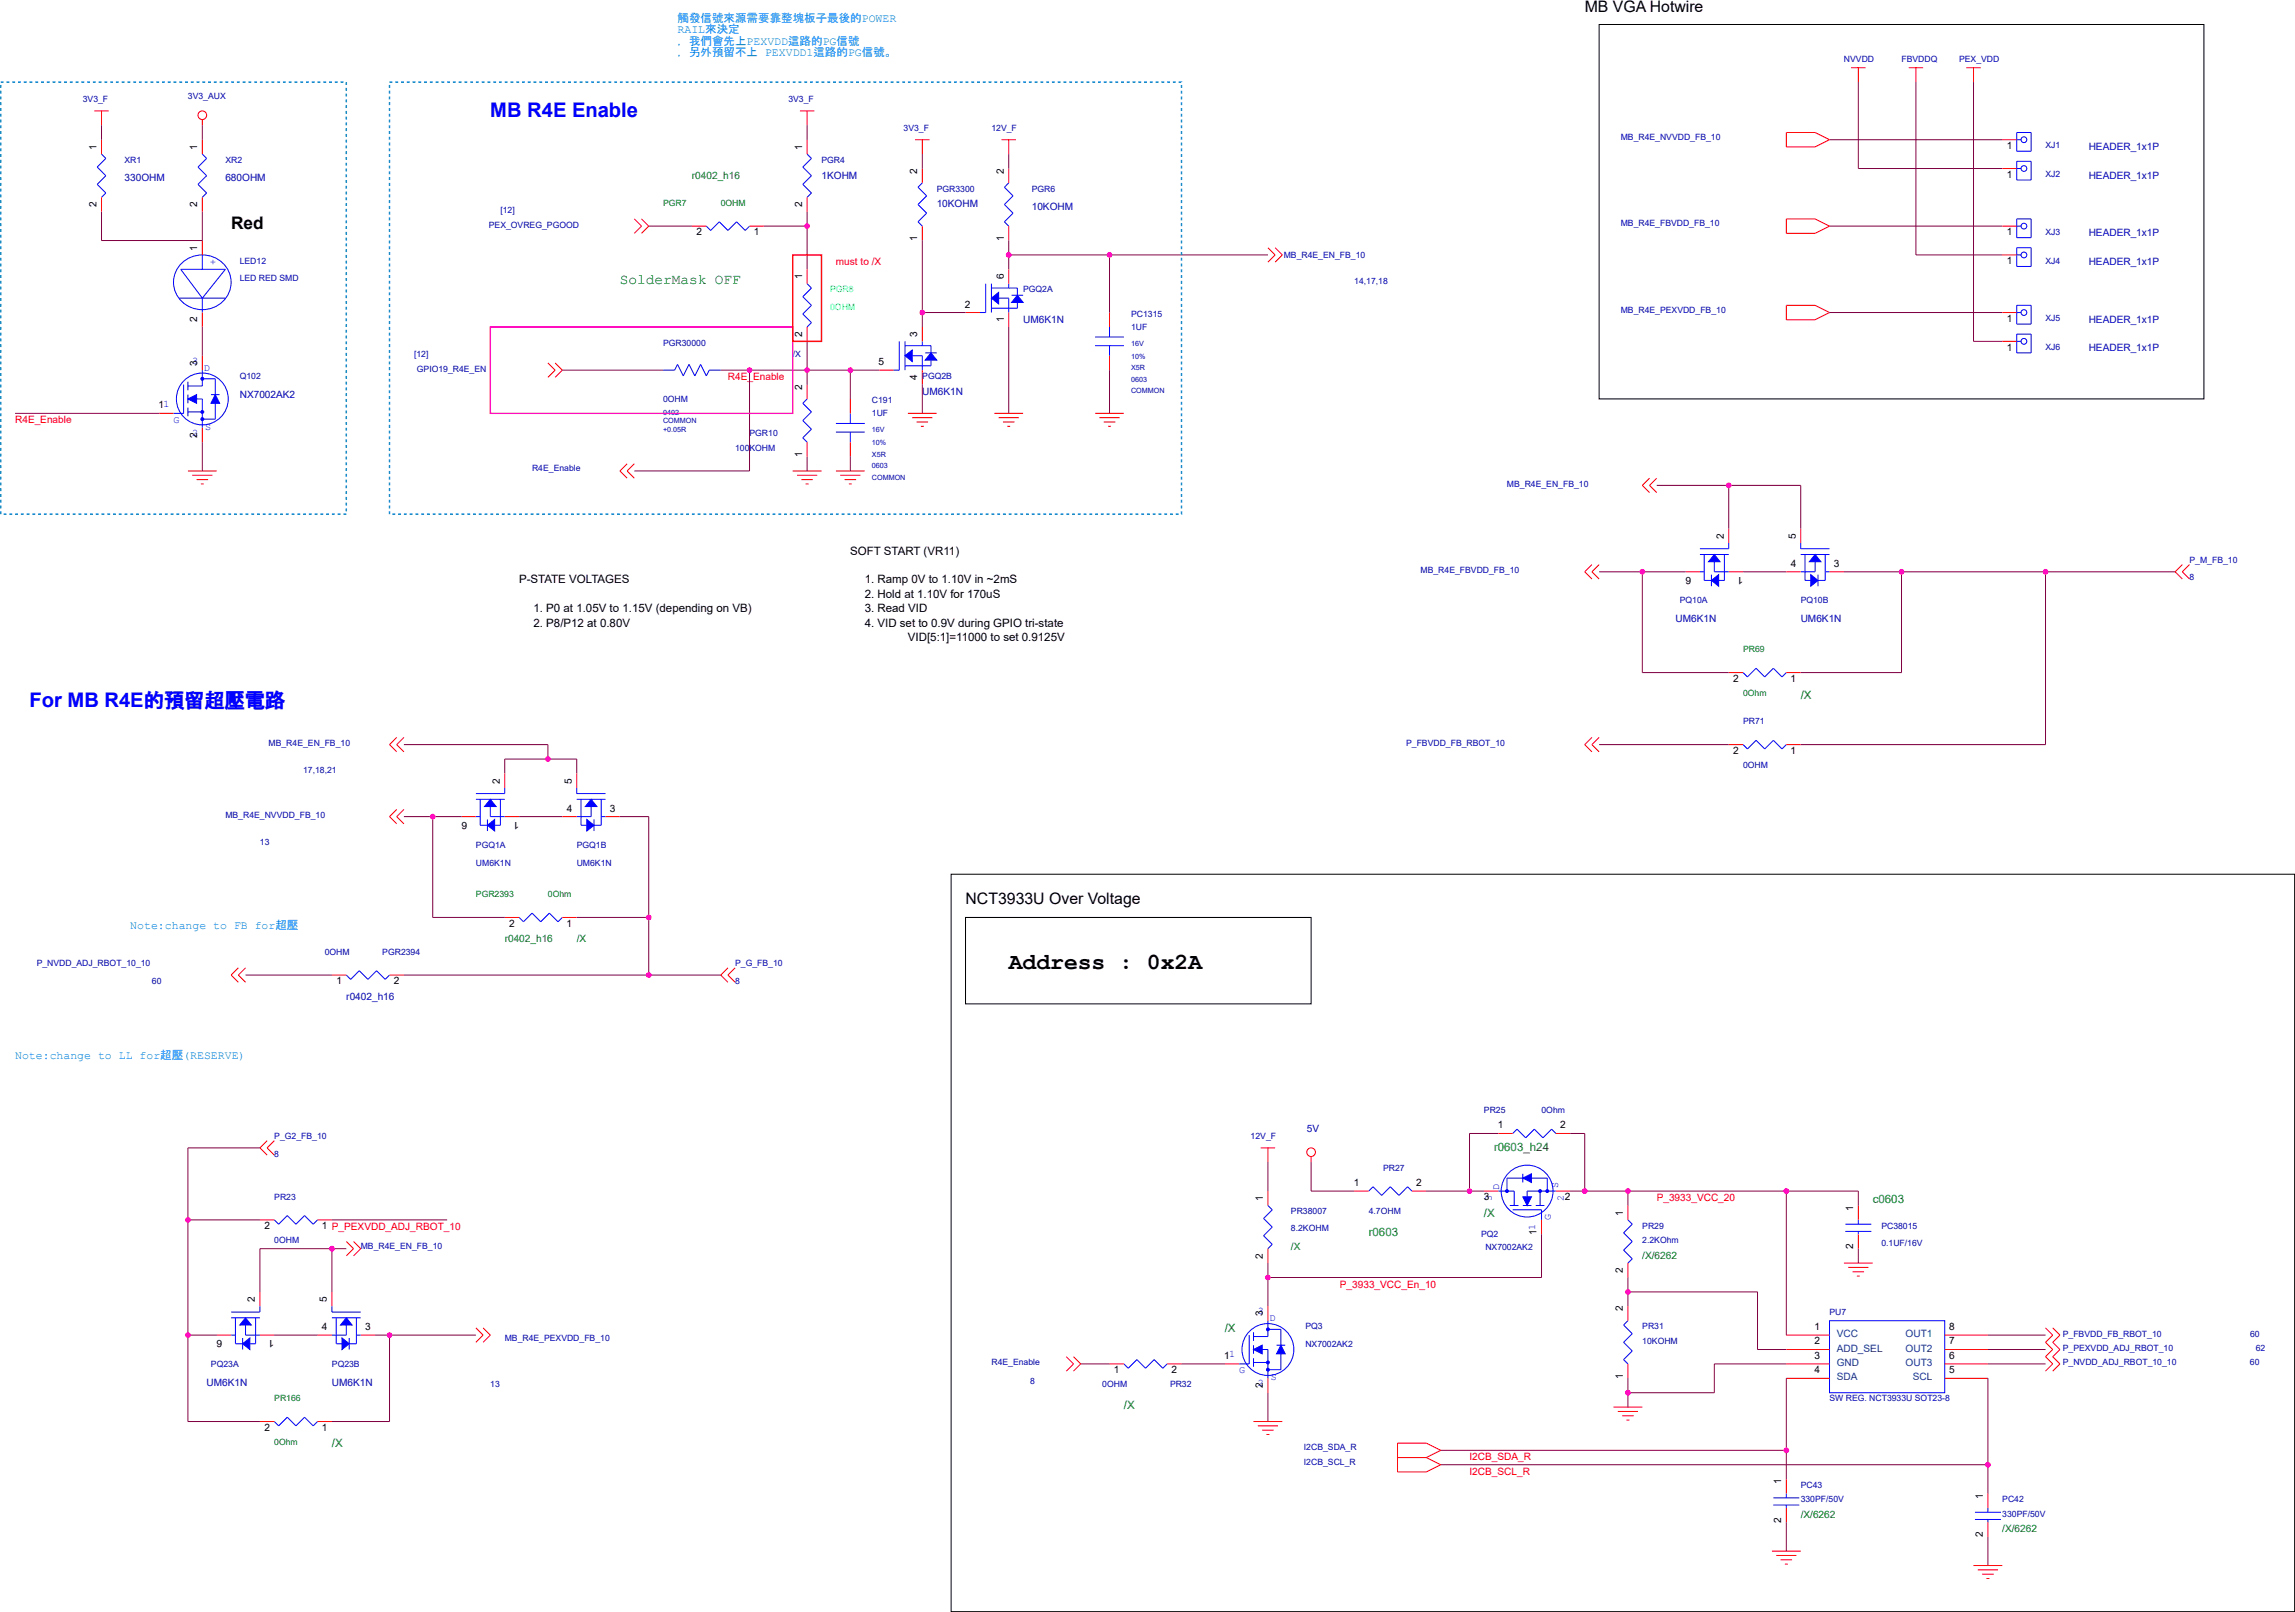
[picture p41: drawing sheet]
<svg xmlns="http://www.w3.org/2000/svg" width="271mm" height="191mm" viewBox="0 0 271 191" stroke-linecap="round" stroke-linejoin="round" font-family="sans-serif">
<defs><g id="words">
<text font-size="2.7" x="119.3" y="114.6">Address : 0x2A</text>
<g font-size="2.4" fill="#00f">
<text x="58" y="13.8">MB R4E Enable</text>
<text x="3.5" y="83.6">For MB R4E的預留超壓電路</text>
</g>
<text font-size="2" x="27.3" y="27.1">Red</text>
<g font-size="1.9">
<text x="187.4" y="1.4">MB VGA Hotwire</text>
<text x="114.2" y="106.9">NCT3933U Over Voltage</text>
</g>
<text font-size="1.7" fill="#008000" x="73.3" y="33.6">SolderMask OFF</text>
<g font-size="1.4" fill="#0080ff">
<text x="80.1" y="2.6">觸發信號來源需要靠整塊板子最後的POWER</text>
<text x="80.1" y="3.9">RAIL來決定</text>
<text x="80.1" y="5.3">，我們會先上PEXVDD這路的PG信號</text>
<text x="80.1" y="6.6">，另外預留不上 PEXVDD1這路的PG信號。</text>
<text x="15.4" y="109.8">Note:change to FB for超壓</text>
<text x="1.8" y="125.2">Note:change to LL for超壓(RESERVE)</text>
</g>
<g font-size="1.4">
<text x="100.6" y="65.6">SOFT START (VR11)</text>
<text x="61.4" y="69">P-STATE VOLTAGES</text>
<text x="102.3" y="69">1. Ramp 0V to 1.10V in ~2mS</text>
<text x="102.3" y="70.7">2. Hold at 1.10V for 170uS</text>
<text x="63.1" y="74.1">2. P8/P12 at 0.80V</text>
<text x="63.1" y="72.4">1. P0 at 1.05V to 1.15V (depending on VB)</text>
<text x="102.3" y="72.4">3. Read VID</text>
<text x="102.3" y="74.1">4. VID set to 0.9V during GPIO tri-state</text>
<text x="107.4" y="75.8">VID[5:1]=11000 to set 0.9125V</text>
</g>
<g font-size="1.4" fill="#008000">
<text x="213" y="82.6">/X</text>
<text x="176.7" y="136.1">r0603_h24</text>
<text x="175.5" y="143.9">/X</text>
<text x="221.5" y="142.2">c0603</text>
<text x="161.9" y="146.1">r0603</text>
<text x="144.8" y="157.5">/X</text>
<text x="132.9" y="166.6">/X</text>
<text x="39.3" y="171.2">/X</text>
</g>
<g font-size="1.2">
<text x="11.4" y="17.7" transform="rotate(-90 11.4 17.7)">1</text>
<text x="23.3" y="17.7" transform="rotate(-90 23.3 17.7)">1</text>
<text x="94.9" y="17.7" transform="rotate(-90 94.9 17.7)">1</text>
<text x="237.3" y="17.6">1</text>
<text x="108.5" y="20.5" transform="rotate(-90 108.5 20.5)">2</text>
<text x="118.7" y="20.5" transform="rotate(-90 118.7 20.5)">2</text>
<text x="237.3" y="21">1</text>
<text x="11.4" y="24.5" transform="rotate(-90 11.4 24.5)">2</text>
<text x="23.3" y="29.6" transform="rotate(-90 23.3 29.6)">1</text>
<text x="23.3" y="24.5" transform="rotate(-90 23.3 24.5)">2</text>
<text x="82.4" y="27.8">2</text>
<text x="89.2" y="27.8">1</text>
<text x="94.9" y="24.5" transform="rotate(-90 94.9 24.5)">2</text>
<text x="108.5" y="28.5" transform="rotate(-90 108.5 28.5)">1</text>
<text x="118.7" y="28.5" transform="rotate(-90 118.7 28.5)">1</text>
<text x="237.3" y="27.8">1</text>
<text x="94.9" y="33" transform="rotate(-90 94.9 33)">1</text>
<text x="118.7" y="33" transform="rotate(-90 118.7 33)">6</text>
<text x="237.3" y="31.3">1</text>
<text x="23.3" y="38.1" transform="rotate(-90 23.3 38.1)">2</text>
<text x="94.9" y="39.8" transform="rotate(-90 94.9 39.8)">2</text>
<text x="108.5" y="39.9" transform="rotate(-90 108.5 39.9)">3</text>
<text x="114.1" y="36.4">2</text>
<text x="118.7" y="38.1" transform="rotate(-90 118.7 38.1)">1</text>
<text x="237.3" y="41.5">1</text>
<text x="237.3" y="38.1">1</text>
<text x="23.3" y="43.3" transform="rotate(-90 23.3 43.3)">3</text>
<text x="94.9" y="46.1" transform="rotate(-90 94.9 46.1)">2</text>
<text x="103.9" y="43.2">5</text>
<text x="108.5" y="44.9" transform="rotate(-90 108.5 44.9)">4</text>
<text x="18.8" y="48.3">11</text>
<text x="23.3" y="51.8" transform="rotate(-90 23.3 51.8)">2</text>
<text x="94.9" y="54.1" transform="rotate(-90 94.9 54.1)">1</text>
<text x="203.8" y="63.7" transform="rotate(-90 203.8 63.7)">2</text>
<text x="212.4" y="63.7" transform="rotate(-90 212.4 63.7)">5</text>
<text x="200" y="68.2" transform="rotate(180 200 68.2)">6</text>
<text x="206.1" y="68.2" transform="rotate(180 206.1 68.2)">1</text>
<text x="211.8" y="67">4</text>
<text x="216.9" y="67">3</text>
<text x="205" y="80.6">2</text>
<text x="211.8" y="80.6">1</text>
<text x="205" y="89.2">2</text>
<text x="211.8" y="89.2">1</text>
<text x="59.1" y="92.6" transform="rotate(-90 59.1 92.6)">2</text>
<text x="67" y="96">4</text>
<text x="67.6" y="92.6" transform="rotate(-90 67.6 92.6)">5</text>
<text x="72.1" y="96">3</text>
<text x="55.2" y="97.2" transform="rotate(180 55.2 97.2)">6</text>
<text x="61.4" y="97.2" transform="rotate(180 61.4 97.2)">1</text>
<text x="60.2" y="109.6">2</text>
<text x="67" y="109.6">1</text>
<text x="39.8" y="116.4">1</text>
<text x="46.6" y="116.4">2</text>
<text x="177.1" y="133.4">1</text>
<text x="184.5" y="133.4">2</text>
<text x="149.4" y="142" transform="rotate(-90 149.4 142)">1</text>
<text x="160.1" y="140.2">1</text>
<text x="167.5" y="140.2">2</text>
<text x="175.5" y="141.9">3</text>
<text x="191.9" y="143.7" transform="rotate(-90 191.9 143.7)">1</text>
<text x="219.2" y="143.2" transform="rotate(-90 219.2 143.2)">1</text>
<text x="31.3" y="145.4">2</text>
<text x="38.1" y="145.4">1 P_PEXVDD_ADJ_RBOT_10</text>
<text x="149.4" y="148.8" transform="rotate(-90 149.4 148.8)">2</text>
<text x="181.7" y="146" transform="rotate(-90 181.7 146)">11</text>
<text x="219.2" y="147.7" transform="rotate(-90 219.2 147.7)">2</text>
<text x="30.1" y="154" transform="rotate(-90 30.1 154)">2</text>
<text x="38.7" y="154" transform="rotate(-90 38.7 154)">5</text>
<text x="149.4" y="155.7" transform="rotate(-90 149.4 155.7)">3</text>
<text x="191.9" y="155.1" transform="rotate(-90 191.9 155.1)">2</text>
<text x="191.9" y="150.5" transform="rotate(-90 191.9 150.5)">2</text>
<text x="26.3" y="158.5" transform="rotate(180 26.3 158.5)">6</text>
<text x="32.4" y="158.5" transform="rotate(180 32.4 158.5)">1</text>
<text x="38.1" y="157.3">4</text>
<text x="43.2" y="157.3">3</text>
<text x="144.8" y="160.7">11</text>
<text x="214.6" y="157.3">1</text>
<text x="214.6" y="159">2</text>
<text x="214.6" y="160.7">3</text>
<text x="230.5" y="157.3">8</text>
<text x="230.5" y="159">7</text>
<text x="230.5" y="160.7">6</text>
<text x="131.7" y="162.4">1</text>
<text x="138.5" y="162.4">2</text>
<text x="149.4" y="164.2" transform="rotate(-90 149.4 164.2)">2</text>
<text x="191.9" y="163" transform="rotate(-90 191.9 163)">1</text>
<text x="214.6" y="162.4">4</text>
<text x="230.5" y="162.4">5</text>
<text x="31.3" y="169.2">2</text>
<text x="38.1" y="169.2">1</text>
<text x="210.7" y="175.5" transform="rotate(-90 210.7 175.5)">1</text>
<text x="234.5" y="177.2" transform="rotate(-90 234.5 177.2)">1</text>
<text x="210.7" y="180.1" transform="rotate(-90 210.7 180.1)">2</text>
<text x="234.5" y="181.8" transform="rotate(-90 234.5 181.8)">2</text>
</g>
<g font-size="1.2" fill="#0000a0">
<text x="247" y="17.7">HEADER_1x1P</text>
<text x="14.7" y="21.5">330OHM</text>
<text x="26.7" y="21.5">680OHM</text>
<text x="97.2" y="21.1">1KOHM</text>
<text x="247" y="21.1">HEADER_1x1P</text>
<text x="110.8" y="24.5">10KOHM</text>
<text x="122" y="24.9">10KOHM</text>
<text x="247" y="27.9">HEADER_1x1P</text>
<text x="247" y="31.3">HEADER_1x1P</text>
<text x="121" y="38.1">UM6K1N</text>
<text x="247" y="41.6">HEADER_1x1P</text>
<text x="247" y="38.1">HEADER_1x1P</text>
<text x="28.4" y="47">NX7002AK2</text>
<text x="109.1" y="46.7">UM6K1N</text>
<text x="198.1" y="73.6">UM6K1N</text>
<text x="213" y="73.6">UM6K1N</text>
<text x="41" y="118.2">r0402_h16</text>
<text x="154.5" y="133.9">5V</text>
<text x="24.4" y="163.8">UM6K1N</text>
<text x="39.3" y="163.8">UM6K1N</text>
</g>
<g font-size="1.2" fill="#008000">
<text x="81.8" y="21.1">r0402_h16</text>
<text x="59.7" y="111.4">r0402_h16</text>
<text x="68.2" y="111.4">/X</text>
<text x="152.7" y="147.8">/X</text>
<text x="194.2" y="148.8">/X/6262</text>
<text x="213" y="179.5">/X/6262</text>
<text x="236.8" y="181.2">/X/6262</text>
</g>
<g font-size="1.2" fill="#00f">
<text x="24.9" y="30.7" transform="rotate(90 24.9 30.7)">+</text>
<text x="22.7" y="43">3</text>
<text x="24.1" y="43.9">D</text>
<text x="20.5" y="50">G</text>
<text x="22.7" y="51.5">2</text>
<text x="24.3" y="50.8">S</text>
<text x="176.4" y="142" transform="rotate(-90 176.4 142)">3</text>
<text x="177.3" y="140.7" transform="rotate(-90 177.3 140.7)">D</text>
<text x="184.3" y="140.5" transform="rotate(-90 184.3 140.5)">S</text>
<text x="184.9" y="142" transform="rotate(-90 184.9 142)">2</text>
<text x="183.4" y="144.2" transform="rotate(-90 183.4 144.2)">G</text>
<text x="148.8" y="155.4">3</text>
<text x="150.1" y="156.3">D</text>
<text x="146.5" y="162.4">G</text>
<text x="148.8" y="163.9">2</text>
<text x="150.3" y="163.2">S</text>
</g>
<g font-size="1.2" fill="#f00">
<text x="98.9" y="31.3">must to /X</text>
<text x="86.1" y="45">R4E_Enable</text>
<text x="1.8" y="50.1">R4E_Enable</text>
<text x="195.9" y="142">P_3933_VCC_20</text>
<text x="158.5" y="152.2">P_3933_VCC_En_10</text>
<text x="173.8" y="172.7">I2CB_SDA_R</text>
<text x="173.8" y="174.4">I2CB_SCL_R</text>
</g>
<g font-size="1.2" fill="#004080">
<text x="217.2" y="158.1">VCC</text>
<text x="217.2" y="159.8">ADD_SEL</text>
<text x="217.2" y="161.5">GND</text>
<text x="225.4" y="158.1">OUT1</text>
<text x="225.4" y="159.8">OUT2</text>
<text x="225.4" y="161.5">OUT3</text>
<text x="217.2" y="163.2">SDA</text>
<text x="226.2" y="163.2">SCL</text>
</g>
<g font-size="1" fill="#0000a0">
<text x="22.2" y="11.8">3V3_AUX</text>
<text x="218.1" y="7.3">NVVDD</text>
<text x="224.9" y="7.3">FBVDDQ</text>
<text x="231.7" y="7.3">PEX_VDD</text>
<text x="9.8" y="12.1">3V3_F</text>
<text x="93.2" y="12.1">3V3_F</text>
<text x="106.9" y="15.5">3V3_F</text>
<text x="117.3" y="15.5">12V_F</text>
<text x="191.7" y="16.5">MB_R4E_NVVDD_FB_10</text>
<text x="241.9" y="17.5">XJ1</text>
<text x="14.7" y="19.2">XR1</text>
<text x="26.7" y="19.2">XR2</text>
<text x="97.2" y="19.2">PGR4</text>
<text x="110.8" y="22.7">PGR3300</text>
<text x="122" y="22.7">PGR6</text>
<text x="241.9" y="20.9">XJ2</text>
<text x="57.8" y="26.9">PEX_OVREG_PGOOD</text>
<text x="59.2" y="25.2">[12]</text>
<text x="191.7" y="26.7">MB_R4E_FBVDD_FB_10</text>
<text x="241.9" y="27.8">XJ3</text>
<text x="28.4" y="31.2">LED12</text>
<text x="28.4" y="33.2">LED RED SMD</text>
<text x="121" y="34.6">PGQ2A</text>
<text x="151.8" y="30.5">MB_R4E_EN_FB_10</text>
<text x="160.2" y="33.6">14,17,18</text>
<text x="241.9" y="31.2">XJ4</text>
<text x="78.4" y="40.9">PGR30000</text>
<text x="133.8" y="37.5">PC1315</text>
<text x="133.8" y="39">1UF</text>
<text x="191.7" y="37">MB_R4E_PEXVDD_FB_10</text>
<text x="241.9" y="41.4">XJ6</text>
<text x="241.9" y="38">XJ5</text>
<text x="28.4" y="44.8">Q102</text>
<text x="49" y="42.2">[12]</text>
<text x="49.3" y="43.9">GPIO19_R4E_EN</text>
<text x="78.4" y="47.5">0OHM</text>
<text x="93.7" y="42.2">/X</text>
<text x="103.1" y="47.7">C191</text>
<text x="109.1" y="44.8">PGQ2B</text>
<text x="86.9" y="53.3">100KOHM</text>
<text x="88.6" y="51.6">PGR10</text>
<text x="103.1" y="49.2">1UF</text>
<text x="62.9" y="55.7">R4E_Enable</text>
<text x="178.2" y="57.6">MB_R4E_EN_FB_10</text>
<text x="168" y="67.8">MB_R4E_FBVDD_FB_10</text>
<text x="198.7" y="71.4">PQ10A</text>
<text x="213" y="71.4">PQ10B</text>
<text x="258.9" y="66.6">P_M_FB_10</text>
<text x="258.9" y="68.6">8</text>
<text x="31.8" y="88.2">MB_R4E_EN_FB_10</text>
<text x="166.3" y="88.2">P_FBVDD_FB_RBOT_10</text>
<text x="206.1" y="85.7">PR71</text>
<text x="35.8" y="91.5">17,18,21</text>
<text x="206.1" y="90.8">0OHM</text>
<text x="26.7" y="96.7">MB_R4E_NVVDD_FB_10</text>
<text x="30.7" y="100">13</text>
<text x="56.3" y="100.3">PGQ1A</text>
<text x="68.2" y="100.3">PGQ1B</text>
<text x="56.3" y="102.4">UM6K1N</text>
<text x="68.2" y="102.4">UM6K1N</text>
<text x="38.4" y="112.9">0OHM</text>
<text x="45.2" y="112.9">PGR2394</text>
<text x="4.3" y="114.3">P_NVDD_ADJ_RBOT_10_10</text>
<text x="18" y="116.3">60</text>
<text x="86.9" y="114.3">P_G_FB_10</text>
<text x="86.9" y="116.3">8</text>
<text x="175.5" y="131.6">PR25</text>
<text x="182.3" y="131.6">0Ohm</text>
<text x="32.4" y="134.7">P_G2_FB_10</text>
<text x="32.4" y="136.8">8</text>
<text x="147.9" y="134.7">12V_F</text>
<text x="32.4" y="141.9">PR23</text>
<text x="152.7" y="143.6">PR38007</text>
<text x="161.9" y="143.6">4.7OHM</text>
<text x="163.6" y="138.5">PR27</text>
<text x="32.4" y="147">0OHM</text>
<text x="42.7" y="147.7">MB_R4E_EN_FB_10</text>
<text x="152.7" y="145.6">8.2KOHM</text>
<text x="175.2" y="146.3">PQ2</text>
<text x="175.7" y="147.8">NX7002AK2</text>
<text x="194.2" y="145.3">PR29</text>
<text x="194.2" y="147">2.2KOhm</text>
<text x="222.5" y="145.3">PC38015</text>
<text x="222.5" y="147.3">0.1UF/16V</text>
<text x="216.4" y="155.5">PU7</text>
<text x="24.9" y="161.6">PQ23A</text>
<text x="39.3" y="161.6">PQ23B</text>
<text x="59.7" y="158.5">MB_R4E_PEXVDD_FB_10</text>
<text x="117.3" y="161.4">R4E_Enable</text>
<text x="154.4" y="157.2">PQ3</text>
<text x="154.4" y="159.2">NX7002AK2</text>
<text x="194.2" y="157.2">PR31</text>
<text x="194.2" y="158.9">10KOHM</text>
<text x="244" y="159.7">P_PEXVDD_ADJ_RBOT_10</text>
<text x="244" y="158">P_FBVDD_FB_RBOT_10</text>
<text x="244" y="161.4">P_NVDD_ADJ_RBOT_10_10</text>
<text x="266.1" y="161.4">60</text>
<text x="266.1" y="158">60</text>
<text x="266.8" y="159.7">62</text>
<text x="58" y="164">13</text>
<text x="121.8" y="163.7">8</text>
<text x="130.4" y="164">0OHM</text>
<text x="138.4" y="164">PR32</text>
<text x="216.4" y="165.7">SW REG. NCT3933U SOT23-8</text>
<text x="154.2" y="173.2">I2CB_SCL_R</text>
<text x="154.2" y="171.5">I2CB_SDA_R</text>
<text x="213" y="175.9">PC43</text>
<text x="213" y="177.6">330PF/50V</text>
<text x="236.8" y="177.6">PC42</text>
<text x="236.8" y="179.3">330PF/50V</text>
</g>
<g font-size="1" fill="#008000">
<text x="78.4" y="24.4">PGR7</text>
<text x="85.2" y="24.4">0OHM</text>
<text x="206.1" y="77.1">PR69</text>
<text x="206.1" y="82.3">0Ohm</text>
<text x="56.3" y="106.1">PGR2393</text>
<text x="64.8" y="106.1">0Ohm</text>
<text x="32.4" y="165.7">PR166</text>
<text x="32.4" y="170.8">0Ohm</text>
</g>
<g font-size="1" fill="#00ff80">
<text x="98.2" y="34.6">PGR8</text>
<text x="98.2" y="36.6">0OHM</text>
</g>
<g font-size=".9" fill="#0000a0">
<text x="133.8" y="40.9">16V</text>
<text x="133.8" y="45.1">0603</text>
<text x="133.8" y="43.8">X5R</text>
<text x="133.8" y="46.5">COMMON</text>
<text x="133.8" y="42.4">10%</text>
<text x="78.4" y="49">0402</text>
<text x="78.4" y="50.1">COMMON</text>
<text x="78.4" y="51.1">+0.05R</text>
<text x="103.1" y="51.1">16V</text>
<text x="103.1" y="54">X5R</text>
<text x="103.1" y="52.6">10%</text>
<text x="103.1" y="55.3">0603</text>
<text x="103.1" y="56.7">COMMON</text>
</g>
</g></defs>
<g fill="none" stroke="#00f" stroke-width=".12">
<path d="M238.5 15.7h1.7v2.2h-1.7zM238.5 19.1h1.7v2.2h-1.7zM238.5 16.5h.5M238.5 19.9h.5M21.2 35.3h5.5M21.4 31.8h5.3M21.5 31.1a3.4 3.4 0 0 1 4-.6 3.4 3.4 0 0 1 1.8 3.5 3.4 3.4 0 0 1-3.7 2.6 3.4 3.4 0 0 1-3.1-3.2 3.1 3.1 0 0 1 1-2.3zM23.9 30.1v1.7M23.9 35.3v1.7M116.6 33.5v3.5h-.7M117.3 33.5v3.5M117.3 34.1h3v.8"/>
<path d="M118.1 35.3h1.2v1.7M119.3 33.5v.6M119.6 34.9h1.4M120.3 35.8v.6h-3M129.5 39.9h3.4M131.2 38.7v1.2M238.5 39.5h1.7v2.2h-1.7zM238.5 25.9h1.7v2.2h-1.7zM238.5 29.3h1.7v2.2h-1.7zM238.5 36.1h1.7v2.2h-1.7zM238.5 37h.5M238.5 30.1h.5"/>
<path d="M238.5 26.7h.5M21.7 45.5v3.4h-1.2M22.2 47.2h1.7v3.4M22.2 45.1v1.1M22.2 46.7v1M22.2 48.2v1M22.2 48.7h1.7M23.9 43.8v1.8h-1.7M23.9 44.8h1.6v4.8h-1.6M24.9 46.7h1.1M78.4 43.8h1.4M83.9 43.8h1.3"/>
<path d="M98.9 50.1h3.4M98.9 51.1h3.4M100.6 48.9v1.2M100.6 51.1v1.2M106.4 40.4v3.4h-.7M107 40.4v3.4M107 40.9h3.1v.8M107.9 42.1h1.2v1.7M109.1 40.4v.5M109.4 41.7h1.4M110.1 42.6v.7h-3.1M129.5 40.9h3.4"/>
<path d="M131.2 40.9v1.2M238.5 40.4h.5M201 65.6h3.4M201 67.6h.5M201.5 65.6v3h.9M202.4 68v1.3M202.7 66.4v1.2h1.7M203.9 65.6v3h-.6M204.4 64.2v.7h-3.4M213 65.6h3.4M213 64.2v.7h3.4M213.5 65.6v3h.7"/>
<path d="M214.7 66.4v1.2h-1.7M215 68v1.3M215.9 65.6v3h-.9M215.9 67.6h.5M56.3 94.5h3.4M56.3 96.6h.5M56.8 94.5v3.1h.8M57.6 96.9v1.4M58 95.4v1.2h1.7M59.2 94.5v3.1h-.7M59.7 93.2v.6h-3.4M68.2 94.5h3.4"/>
<path d="M68.2 93.2v.6h3.4M68.7 94.5v3.1h.7M69.9 95.4v1.2h-1.7M70.2 96.9v1.4M71.1 96.6h.5M71.1 94.5v3.1h-.9M180.1 138.8v1M27.3 155.8h3.4M27.3 157.9h.5M27.8 155.8v3.1h.9M28.7 158.2v1.4M29 156.7v1.2h1.7"/>
<path d="M30.2 155.8v3.1h-.7M30.7 154.5v.6h-3.4M39.3 155.8h3.4M39.3 154.5v.6h3.4M39.8 155.8v3.1h.6M41 156.7v1.2h-1.7M41.3 158.2v1.4M42.1 155.8v3.1h-.8M42.1 157.9h.6M147.7 157.9v3.4h-1.2M148.2 157.5v1.1M148.2 159.1v1"/>
<path d="M148.2 159.6h1.7v3.4M149.9 156.2v1.8h-1.7M149.9 157.2h1.6v4.8h-1.6M151 159.1h1M177.2 140.8h1.9v1.7M178.2 140.8v-1.5h4.8v1.5M178.6 142.5h1M178.9 143.1h3.4v1.1M180.1 142.5h1M181.6 142.5h1M182.1 140.8v1.7M184 140.8h-3.4v1.7"/>
<path d="M216.4 156.2h13.6v8.5h-13.6zM218.2 144.8h3.1M218.2 145.6h3.1M219.8 144.2v.6M219.8 145.6v.3M148.2 160.6v1M148.2 161.1h1.7M209.7 177.1h3.1M209.7 178h3.1M211.3 176.6v.5M211.3 178v.3M233.6 178.8h3"/>
<path d="M233.6 179.7h3M235.1 178.3v.5M235.1 179.7v.3"/>
<circle cx="239.4" cy="19.9" r=".34"/>
<circle cx="239.4" cy="16.5" r=".34"/>
<circle cx="239.4" cy="26.7" r=".34"/>
<circle cx="239.4" cy="37" r=".34"/>
<circle cx="239.4" cy="30.1" r=".34"/>
<circle cx="23.9" cy="47.2" r="3.1"/>
<circle cx="239.4" cy="40.4" r=".34"/>
<circle cx="149.9" cy="159.6" r="3.1"/>
<circle cx="180.6" cy="140.8" r="3.1"/>
</g>
<g fill="none" stroke="#f00" stroke-width=".12">
<path d="M11.2 13.1h1.7M12 13.1v1.7M12 16.5v1.7M23.9 14.1v.7M23.9 16.5v1.7M94.6 13.1h1.7M95.5 13.1v1.7M95.5 16.5v1.7M108.2 16.5h1.7M109.1 16.5v1.7M109.1 19.9v1.7M118.4 16.5h1.7"/>
<path d="M119.3 16.5v1.7M119.3 19.9v1.7M214.7 15.7h-3.4v1.7h3.4M218.9 8h1.7M219.8 8v1.7M225.7 8h1.7M226.6 8v1.7M232.5 8h1.7M233.4 8v1.7M236.8 16.5h1.7M236.8 19.9h1.7M12 23.3v1.7"/>
<path d="M23.9 23.3v1.7M23.9 28.4v1.7M23.9 37v1.7M81.8 26.7h1.7M88.6 26.7h1.7M95.5 23.3v1.7M95.5 31.8v1.7M95.5 38.7v1.7M109.1 26.7v1.7M109.1 38.7v1.7M114.2 37h1.7M119.3 26.7v1.7"/>
<path d="M119.3 31.8v1.7M119.3 37v1.7M131.2 37v1.7M214.7 25.9h-3.4v1.7h3.4M214.7 36.1h-3.4v1.7h3.4M236.8 37h1.7M236.8 30.1h1.7M236.8 26.7h1.7M18.8 48.9h1.7M22.2 55.7h3.4M22.7 56.2h2.4M23.2 56.7h1.4"/>
<path d="M23.8 57.2h.3M23.9 42.1v1.7M23.9 50.6v1.7M93.7 55.7h3.5M94.3 56.2h2.3M94.8 56.7h1.3M95.3 57.2h.3M95.5 45.5v1.7M95.5 52.3v1.7M98.9 55.7h3.4M99.4 56.2h2.4M99.9 56.7h1.3"/>
<path d="M100.4 57.2h.3M100.6 47.2v1.7M100.6 52.3v1.7M104 43.8h1.7M107.4 48.9h3.4M107.9 49.4h2.4M108.4 49.9h1.4M108.9 50.4h.3M109.1 43.8v1.7M117.6 48.9h3.4M118.1 49.4h2.4M118.6 49.9h1.4"/>
<path d="M119.1 50.4h.4M129.5 48.9h3.4M130 49.4h2.4M130.5 49.9h1.4M131 50.4h.4M131.2 42.1v1.7M236.8 40.4h1.7M199.3 67.6h1.7M204.4 79.5h1.7M204.4 67.6h1.7M204.4 62.5v1.7M211.3 79.5h1.7"/>
<path d="M211.3 67.6h1.7M213 62.5v1.7M216.4 67.6h1.7M54.6 96.6h1.7M59.7 91.5v1.7M59.7 96.6h1.7M66.5 96.6h1.7M68.2 91.5v1.7M71.6 96.6h1.7M204.4 88h1.7M211.3 88h1.7M39.3 115.3h1.7"/>
<path d="M46.1 115.3h1.7M59.7 108.5h1.7M66.5 108.5h1.7M149.1 135.7h1.7M149.9 135.7v1.7M155.1 136.8v.6M177.2 134h1.7M184 134h1.7M25.6 157.9h1.7M30.7 157.9h1.7M30.7 144.2h1.7M30.7 152.8v1.7"/>
<path d="M37.6 157.9h1.7M37.6 144.2h1.7M39.3 152.8v1.7M42.7 157.9h1.7M149.9 140.8v1.7M149.9 147.6v1.8M149.9 154.5v1.7M160.2 140.8h1.7M167 140.8h1.7M175.5 140.8h1.7M182.3 144.2v1.7M184 140.8h1.7"/>
<path d="M192.5 142.5v1.7M192.5 149.4v1.7M192.5 154.5v1.7M211.3 157.9h5.1M211.3 159.6h5.1M218.1 149.4h3.4M218.6 149.9h2.4M219.1 150.4h1.4M219.6 150.9h.3M219.8 142.5v1.7M219.8 145.9v1.7M230 157.9h5.1"/>
<path d="M230 159.6h5.1M30.7 168.1h1.7M37.6 168.1h1.7M131.2 161.3h1.7M138 161.3h1.7M144.8 161.3h1.7M148.2 168.1h3.5M148.8 168.6h2.3M149.3 169.1h1.3M149.8 169.6h.3M149.9 163v1.7M165.3 172.3h3.4"/>
<path d="M168.7 170.6h-3.4v3.4h3.4M190.8 166.4h3.4M191.3 166.9h2.4M191.8 167.4h1.4M192.4 167.9h.3M192.5 161.3v1.7M211.3 161.3h5.1M211.3 163h5.1M211.3 174.9v1.7M211.3 178.3v1.7M230 161.3h5.1M230 163h5.1"/>
<path d="M235.1 176.6v1.7M209.6 183.4h3.4M210.1 183.9h2.3M210.6 184.4h1.3M211.1 184.9h.3M233.4 185.1h3.4M233.9 185.6h2.4M234.4 186.1h1.4M234.9 186.6h.4M235.1 180v1.7"/>
<circle cx="23.9" cy="13.6" r=".51"/>
<circle cx="155.1" cy="136.2" r=".51"/>
</g>
<g fill="#000" stroke="#00f" stroke-width=".12">
<path d="M11.5 19.8l1 1zM12 18.2l.5 .5zM12.5 18.7l-1 1.1zM23.4 19.8l1 1zM23.9 18.2l.5 .5zM23.4 19.8l1-1.1zM94.9 19.8l1.1 1zM95.5 18.2l.5 .5zM94.9 19.8l1.1-1.1zM11.5 21.8l1 1zM12.5 22.8l-.5 .5zM12.5 20.8l-1 1z"/>
<path d="M23.4 21.8l1 1zM21.4 31.8l2.5 3.5zM26.7 31.8l-2.8 3.5zM24.4 22.8l-.5 .5zM23.4 21.8l1-1zM83.5 26.7l.5 .5zM84 27.2l1.1-1zM85.1 26.2l1 1zM86.1 27.2l1-1zM87.1 26.2l1 1zM88.1 27.2l.5-.5zM94.9 37.1l1.1 1z"/>
<path d="M94.9 35.1l1.1 1zM94.9 21.8l1.1 1zM95.5 33.5l.5 .6zM95.5 38.7l.5-.6zM94.9 37.1l1.1-1zM94.9 35.1l1.1-1zM96 22.8l-.5 .5zM94.9 21.8l1.1-1zM109.1 21.6l-.5 .5zM109.6 23.2l-1 1zM109.6 25.2l-1 1zM108.6 26.2l.5 .5z"/>
<path d="M108.6 22.1l1 1.1zM108.6 24.2l1 1zM119.3 21.6l-.5 .5zM119.8 23.2l-1 1zM119.8 25.2l-1 1zM118.8 26.2l.5 .5zM118.8 22.1l1 1.1zM118.8 24.2l1 1zM80.1 43.1l-.3 .7zM80.1 43.1l.7 1.3zM81.5 43.1l-.7 1.3zM82.9 43.1l-.7 1.3z"/>
<path d="M81.5 43.1l.7 1.3zM82.9 43.1l.6 1.3zM83.9 43.8l-.4 .6zM94.9 47.7l.6-.5zM96 48.7l-1.1 1zM96 50.8l-1.1 1zM94.9 51.8l.6 .5zM94.9 47.7l1.1 1zM94.9 49.7l1.1 1.1zM207.7 79l-1 1zM209.7 79l-1 1zM211.3 79.5l-.6 .5z"/>
<path d="M206.1 88l.6 .6zM206.1 79.5l.6 .5zM207.7 87.5l-1 1.1zM207.7 87.5l1 1.1zM207.7 79l1 1zM208.7 88.6l1-1.1zM209.7 87.5l1 1.1zM209.7 79l1 1zM211.3 88l-.6 .6zM41 115.3l.5 .5zM42.5 114.8l-1 1zM42.5 114.8l1 1z"/>
<path d="M44.5 114.8l-1 1zM44.5 114.8l1.1 1zM46.1 115.3l-.5 .5zM61.4 108.5l.5 .5zM62.9 108l-1 1zM62.9 108l1 1zM65 108l-1.1 1zM65 108l1 1zM66.5 108.5l-.5 .5zM178.9 134l.5-.5zM179.4 133.5l1 1zM181.5 133.5l-1.1 1z"/>
<path d="M181.5 133.5l1 1zM183.5 133.5l-1 1zM183.5 133.5l.5 .5zM32.4 144.2l.6 .6zM34 143.7l-1 1.1zM34 143.7l1 1.1zM36 143.7l-1 1.1zM36 143.7l1 1.1zM37.6 144.2l-.6 .6zM149.4 146.1l1.1 1zM149.4 144.1l1.1 1zM149.9 142.5l.6 .6z"/>
<path d="M149.9 147.6l.6-.5zM149.4 146.1l1.1-1zM149.4 144.1l1.1-1zM162.4 140.3l-.5 .5zM162.4 140.3l1 1zM164.4 140.3l-1 1zM164.4 140.3l1 1zM166.5 140.3l-1.1 1zM166.5 140.3l.5 .5zM192 147.8l1 1zM192 145.8l1 1zM192 156.7l.5-.5z"/>
<path d="M192 158.7l1-1zM192.5 144.2l.5 .6zM192.5 149.4l.5-.6zM192 147.8l1-1zM192 145.8l1-1zM192 156.7l1 1zM192 158.7l1 1zM32.4 168.1l.6 .5zM34 167.6l-1 1zM34 167.6l1 1zM36 167.6l-1 1zM36 167.6l1 1z"/>
<path d="M37.6 168.1l-.6 .5zM132.9 161.3l.5 .5zM133.4 161.8l1.1-1zM134.5 160.8l1 1zM135.5 161.8l1-1zM136.5 160.8l1 1zM137.5 161.8l.5-.5zM192 160.8l1-1.1zM192 160.8l.5 .5z"/>
</g>
<g fill="#00f" stroke="#00f" stroke-width=".12">
<path d="M107 42.1l.9-.7v1.3z"/>
<path d="M110.1 41.7l.7 .9h-1.4z"/>
<path d="M151.5 159.1l.5 1h-1z"/>
<path d="M148.2 159.6l1.1-.5v1z"/>
<path d="M117.3 35.3l.8-.7v1.3z"/>
<path d="M120.3 34.9l.7 .9h-1.4z"/>
<path d="M214.7 65.6l.6 .8h-1.3z"/>
<path d="M214.2 68l.8 .6-.8 .7z"/>
<path d="M58 94.5l.7 .9h-1.4z"/>
<path d="M57.6 97.6l.9-.7v1.4z"/>
<path d="M41 155.8l.6 .9h-1.3z"/>
<path d="M40.4 158.2l.9 .7-.9 .7z"/>
<path d="M29 155.8l.7 .9h-1.3z"/>
<path d="M28.7 158.9l.8-.7v1.4z"/>
<path d="M25.5 46.7l.5 1h-1.1z"/>
<path d="M22.2 47.2l1-.5v1z"/>
<path d="M69.9 94.5l.7 .9h-1.4z"/>
<path d="M69.4 96.9l.8 .7-.8 .7z"/>
<path d="M202.7 65.6l.7 .8h-1.3z"/>
<path d="M202.4 68.6l.9-.6v1.3z"/>
<path d="M180.1 139.3l1-.5v1z"/>
<path d="M180.1 141.5h1l-.5 1z"/>
<circle cx="149.9" cy="157.2" r=".17"/>
<circle cx="149.9" cy="161.1" r=".17"/>
<circle cx="149.9" cy="162" r=".17"/>
<circle cx="23.9" cy="44.8" r=".17"/>
<circle cx="23.9" cy="48.7" r=".17"/>
<circle cx="23.9" cy="49.6" r=".17"/>
<circle cx="178.2" cy="140.8" r=".17"/>
<circle cx="182.1" cy="140.8" r=".17"/>
<circle cx="183" cy="140.8" r=".17"/>
</g>
<g fill="#000" stroke="#f00" stroke-width=".12">
<path d="M214.7 15.7l1.7 .8zM214.7 17.4l1.7-.9zM75 25.9l.9 .8zM75.9 26.7l-.9 .9zM76.7 26.7l-.8 .9zM75.9 25.9l.8 .8zM149.9 29.3l.9 .8zM149.9 31l.9-.9zM150.8 29.3l.9 .8zM151.7 30.1l-.9 .9zM214.7 36.1l1.7 .9zM214.7 25.9l1.7 .8z"/>
<path d="M214.7 37.8l1.7-.8zM214.7 27.6l1.7-.9zM64.8 42.9l.8 .9zM65.6 43.8l-.8 .8zM66.5 43.8l-.9 .8zM65.6 42.9l.9 .9zM73.3 55.7l.9 .8zM73.3 55.7l.9-.9zM74.2 55.7l.8 .8zM74.2 55.7l.8-.9zM194.2 57.4l.9 .8zM195.1 56.5l-.9 .9z"/>
<path d="M195.1 57.4l.8 .8zM195.9 56.5l-.8 .9zM187.4 67.6l.9 .9zM188.3 66.8l-.9 .8zM188.3 67.6l.8 .9zM188.3 67.6l.8-.8zM258.1 66.8l-.9 .8zM257.2 67.6l.9 .9zM258.1 67.6l.8 .9zM258.1 67.6l.8-.8zM46.1 96.6l.8 .8zM46.9 95.7l-.8 .9z"/>
<path d="M46.1 88l.8 .9zM46.9 87.2l-.8 .8zM46.9 96.6l.9 .8zM46.9 96.6l.9-.9zM46.9 88l.9 .9zM46.9 88l.9-.8zM187.4 88l.9 .9zM188.3 87.2l-.9 .8zM188.3 88l.8 .9zM188.3 88l.8-.8zM27.3 115.3l.9-.9zM27.3 115.3l.9 .8z"/>
<path d="M28.2 115.3l.8-.9zM28.2 115.3l.8 .8zM85.2 115.3l.9-.9zM85.2 115.3l.9 .8zM86.1 115.3l.8 .8zM86.1 115.3l.8-.9zM31.6 134.9l-.9 .8zM30.7 135.7l.9 .9zM31.6 135.7l.8 .9zM31.6 135.7l.8-.8zM41 146.8l.8 .8zM41.8 147.6l-.8 .9z"/>
<path d="M41.8 146.8l.9 .8zM41.8 148.5l.9-.9zM56.3 157l.8 .9zM57.1 157.9l-.8 .8zM57.1 157l.9 .9zM58 157.9l-.9 .8zM242.8 159.6l-.9 .8zM241.9 158.7l.9 .9zM242.8 157.9l-.9 .8zM241.9 157l.9 .9zM243.6 159.6l-.8 .8zM242.8 158.7l.8 .9z"/>
<path d="M243.6 157.9l-.8 .8zM242.8 157l.8 .9zM126.1 160.4l.9 .9zM127 161.3l-.9 .8zM127.8 161.3l-.8 .8zM127 160.4l.8 .9zM168.7 172.3l1.7 .9zM168.7 170.6l1.7 .9zM168.7 174l1.7-.8zM168.7 172.3l1.7-.8zM242.8 161.3l-.9 .8zM241.9 160.4l.9 .9z"/>
<path d="M243.6 161.3l-.8 .8zM242.8 160.4l.8 .9z"/>
</g>
<g fill="none" stroke="#800040" stroke-width=".12">
<path d="M12 14.8v1.7M23.9 14.8v1.7M95.5 14.8v1.7M109.1 18.2v1.7M119.3 18.2v1.7M216.4 16.5h20.4M219.8 9.7v10.2h17M226.6 9.7v20.4h10.2M233.4 9.7v30.7h3.4M12 25v3.4h11.9v-3.4M23.9 38.7v3.4M76.7 26.7h5.1"/>
<path d="M90.3 26.7h5.2M95.5 25v6.8M109.1 37h5.1M109.1 28.4v10.3M119.3 28.4v3.4M119.3 38.7v10.2M119.3 30.1h30.6M131.2 30.1v6.9M216.4 26.7h20.4M216.4 37h20.4M1.8 48.9h17M23.9 52.3v3.4"/>
<path d="M66.5 43.8h11.9M85.2 43.8h18.8M88.6 43.8v11.9h-13.6M95.5 40.4v5.1M95.5 54v1.7M100.6 43.8v3.4M100.6 54v1.7M109.1 45.5v3.4M131.2 43.8v5.1M195.9 57.4h17.1v5.1M204.4 57.4v5.1M189.1 67.6h10.2"/>
<path d="M194.2 67.6v11.9h10.2M206.1 67.6h5.2M218.1 67.6h39.1M224.9 67.6v11.9h-11.9M241.9 67.6v20.4h-28.9M47.8 96.6h6.8M47.8 88h17v1.7M51.2 96.6v11.9h8.5M59.7 91.5v-1.8h8.5v1.8M61.4 96.6h5.1M73.3 96.6h3.4v18.7M189.1 88h15.3"/>
<path d="M29 115.3h10.3M47.8 115.3h37.4M68.2 108.5h8.5M30.7 135.7h-8.5v32.4h8.5M149.9 137.4v3.4M155.1 137.4v3.4h5.1M177.2 134h-3.4v6.8M185.7 134h1.7v6.8M22.2 144.2h8.5M22.2 157.9h3.4M32.4 157.9h5.2M39.3 144.2h13.6"/>
<path d="M39.3 147.6v5.2M41 147.6h-10.3v5.2M44.4 157.9h11.9M46.1 157.9v10.2h-6.8M149.9 149.4v5.1M168.7 140.8h6.8M182.3 145.9v5.2h-32.4M185.7 140.8h34.1v1.7M192.5 152.8h15.3v6.8h3.5M192.5 140.8v1.7M192.5 151.1v3.4M211.3 140.8v17.1"/>
<path d="M219.8 147.6v1.8M235.1 157.9h6.8M235.1 159.6h6.8M127.8 161.3h3.4M139.7 161.3h5.1M149.9 164.7v3.4M170.4 171.5h40.9M170.4 173.2h64.7M192.5 163v3.4M211.3 161.3h-8.6v3.4h-10.2M211.3 163v11.9M235.1 161.3h6.8"/>
<path d="M235.1 163v13.6M211.3 180v3.4M235.1 181.7v3.4"/>
</g>
<g fill="#f0f">
<circle cx="88.6" cy="43.8" r=".34"/>
<circle cx="95.5" cy="26.7" r=".34"/>
<circle cx="100.6" cy="43.8" r=".34"/>
<circle cx="119.3" cy="30.1" r=".34"/>
<circle cx="109.1" cy="37" r=".34"/>
<circle cx="95.5" cy="43.8" r=".34"/>
<circle cx="64.8" cy="89.7" r=".34"/>
<circle cx="51.2" cy="96.6" r=".34"/>
<circle cx="76.7" cy="115.3" r=".34"/>
<circle cx="76.7" cy="108.5" r=".34"/>
<circle cx="204.4" cy="57.4" r=".34"/>
<circle cx="194.2" cy="67.6" r=".34"/>
<circle cx="224.9" cy="67.6" r=".34"/>
<circle cx="241.9" cy="67.6" r=".34"/>
<circle cx="39.3" cy="147.7" r=".34"/>
<circle cx="46.1" cy="157.9" r=".34"/>
<circle cx="22.2" cy="157.9" r=".34"/>
<circle cx="22.2" cy="144.2" r=".34"/>
<circle cx="192.5" cy="152.8" r=".34"/>
<circle cx="211.3" cy="171.5" r=".34"/>
<circle cx="235.1" cy="173.2" r=".34"/>
<circle cx="192.5" cy="140.8" r=".34"/>
<circle cx="192.5" cy="164.7" r=".34"/>
<circle cx="211.3" cy="140.8" r=".34"/>
<circle cx="187.4" cy="140.8" r=".34"/>
<circle cx="173.8" cy="140.8" r=".34"/>
<circle cx="149.9" cy="151.1" r=".34"/>
<circle cx="131.2" cy="30.1" r=".34"/>
</g>
<path d="M.1 9.7h40.9v51.1h-40.9zM46.1 9.7h93.6v51.1h-93.6z" fill="none" stroke="#0080c0" stroke-width=".17" stroke-dasharray=".3 .3" stroke-linecap="butt"/>
<path d="M58 38.7h35.7v10.2h-35.7z" fill="none" stroke="#f0f" stroke-width=".17"/>
<path d="M93.7 30.1h3.5v10.3h-3.5z" fill="none" stroke="#f00" stroke-width=".17"/>
<path d="M189.1 2.9h71.5v44.3h-71.5zM112.5 103.4h158.9v87.2h-158.9zM114.2 108.5h40.9v10.2h-40.9z" fill="none" stroke="#000" stroke-width=".12"/>
<use href="#words"/>
</svg>
